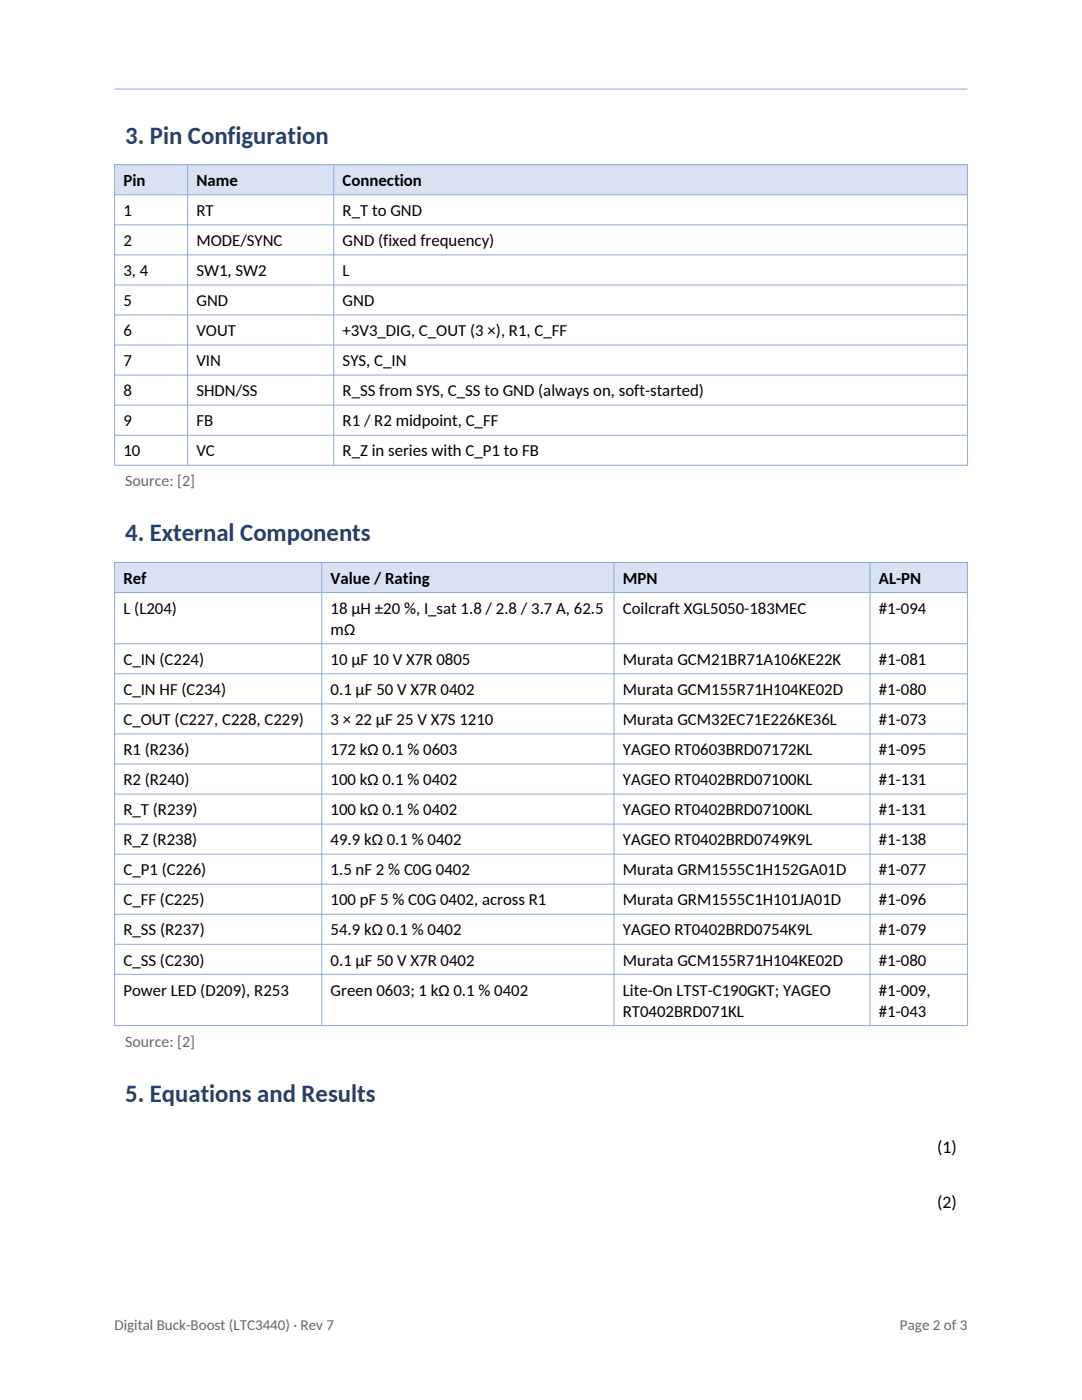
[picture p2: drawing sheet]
<svg xmlns="http://www.w3.org/2000/svg" width="216mm" height="279mm" viewBox="0 0 216 279" stroke-linecap="round" stroke-linejoin="round" font-family="sans-serif">
<defs><g id="words">
<g font-size="4.9" fill="#243f73">
<text x="25" y="28.6">3. Pin Configuration</text>
<text x="25" y="108">4. External Components</text>
<text x="25" y="219.9">5. Equations and Results</text>
</g>
<g font-size="3.5">
<text x="187" y="230.1">(1)</text>
<text x="187" y="241.1">(2)</text>
</g>
<g font-size="3.4">
<text x="24.6" y="37.1">Pin</text>
<text x="39.2" y="37.1">Name</text>
<text x="68.4" y="37.1">Connection</text>
<text x="24.6" y="43.1">1</text>
<text x="39.2" y="43.1">RT</text>
<text x="68.4" y="43.1">R_T to GND</text>
<text x="24.6" y="49.1">2</text>
<text x="39.2" y="49.1">MODE/SYNC</text>
<text x="68.4" y="49.1">GND (fixed frequency)</text>
<text x="24.6" y="55.1">3, 4</text>
<text x="39.2" y="55.1">SW1, SW2</text>
<text x="68.4" y="55.1">L</text>
<text x="24.6" y="61.1">5</text>
<text x="39.2" y="61.1">GND</text>
<text x="68.4" y="61.1">GND</text>
<text x="24.6" y="67.1">6</text>
<text x="39.2" y="67.1">VOUT</text>
<text x="68.4" y="67.1">+3V3_DIG, C_OUT (3 ×), R1, C_FF</text>
<text x="24.6" y="73.1">7</text>
<text x="39.2" y="73.1">VIN</text>
<text x="68.4" y="73.1">SYS, C_IN</text>
<text x="24.6" y="79.1">8</text>
<text x="39.2" y="79.1">SHDN/SS</text>
<text x="68.4" y="79.1">R_SS from SYS, C_SS to GND (always on, soft-started)</text>
<text x="24.6" y="85.1">9</text>
<text x="39.2" y="85.1">FB</text>
<text x="68.4" y="85.1">R1 / R2 midpoint, C_FF</text>
<text x="24.6" y="91.1">10</text>
<text x="39.2" y="91.1">VC</text>
<text x="68.4" y="91.1">R_Z in series with C_P1 to FB</text>
<text x="24.6" y="116.5">Ref</text>
<text x="66" y="116.5">Value / Rating</text>
<text x="124.3" y="116.5">MPN</text>
<text x="175.4" y="116.5">AL-PN</text>
<text x="24.6" y="122.5">L (L204)</text>
<text x="66" y="122.5">18 µH ±20 %, I_sat 1.8 / 2.8 / 3.7 A, 62.5</text>
<text x="124.3" y="122.5">Coilcraft XGL5050-183MEC</text>
<text x="175.4" y="122.5">#1-094</text>
<text x="66" y="126.7">mΩ</text>
<text x="24.6" y="132.7">C_IN (C224)</text>
<text x="66" y="132.7">10 µF 10 V X7R 0805</text>
<text x="124.3" y="132.7">Murata GCM21BR71A106KE22K</text>
<text x="175.4" y="132.7">#1-081</text>
<text x="24.6" y="138.7">C_IN HF (C234)</text>
<text x="66" y="138.7">0.1 µF 50 V X7R 0402</text>
<text x="124.3" y="138.7">Murata GCM155R71H104KE02D</text>
<text x="175.4" y="138.7">#1-080</text>
<text x="24.6" y="144.7">C_OUT (C227, C228, C229)</text>
<text x="66" y="144.7">3 × 22 µF 25 V X7S 1210</text>
<text x="124.3" y="144.7">Murata GCM32EC71E226KE36L</text>
<text x="175.4" y="144.7">#1-073</text>
<text x="24.6" y="150.7">R1 (R236)</text>
<text x="66" y="150.7">172 kΩ 0.1 % 0603</text>
<text x="124.3" y="150.7">YAGEO RT0603BRD07172KL</text>
<text x="175.4" y="150.7">#1-095</text>
<text x="24.6" y="156.7">R2 (R240)</text>
<text x="66" y="156.7">100 kΩ 0.1 % 0402</text>
<text x="124.3" y="156.7">YAGEO RT0402BRD07100KL</text>
<text x="175.4" y="156.7">#1-131</text>
<text x="24.6" y="162.7">R_T (R239)</text>
<text x="66" y="162.7">100 kΩ 0.1 % 0402</text>
<text x="124.3" y="162.7">YAGEO RT0402BRD07100KL</text>
<text x="175.4" y="162.7">#1-131</text>
<text x="24.6" y="168.7">R_Z (R238)</text>
<text x="66" y="168.7">49.9 kΩ 0.1 % 0402</text>
<text x="124.3" y="168.7">YAGEO RT0402BRD0749K9L</text>
<text x="175.4" y="168.7">#1-138</text>
<text x="24.6" y="174.7">C_P1 (C226)</text>
<text x="66" y="174.7">1.5 nF 2 % C0G 0402</text>
<text x="124.3" y="174.7">Murata GRM1555C1H152GA01D</text>
<text x="175.4" y="174.7">#1-077</text>
<text x="24.6" y="180.7">C_FF (C225)</text>
<text x="66" y="180.7">100 pF 5 % C0G 0402, across R1</text>
<text x="124.3" y="180.7">Murata GRM1555C1H101JA01D</text>
<text x="175.4" y="180.7">#1-096</text>
<text x="24.6" y="186.7">R_SS (R237)</text>
<text x="66" y="186.7">54.9 kΩ 0.1 % 0402</text>
<text x="124.3" y="186.7">YAGEO RT0402BRD0754K9L</text>
<text x="175.4" y="186.7">#1-079</text>
<text x="24.6" y="192.7">C_SS (C230)</text>
<text x="66" y="192.7">0.1 µF 50 V X7R 0402</text>
<text x="124.3" y="192.7">Murata GCM155R71H104KE02D</text>
<text x="175.4" y="192.7">#1-080</text>
<text x="24.6" y="198.7">Power LED (D209), R253</text>
<text x="66" y="198.7">Green 0603; 1 kΩ 0.1 % 0402</text>
<text x="124.3" y="198.7">Lite-On LTST-C190GKT; YAGEO</text>
<text x="124.3" y="202.9">RT0402BRD071KL</text>
<text x="175.4" y="198.7">#1-009,</text>
<text x="175.4" y="202.9">#1-043</text>
</g>
<g font-size="3.2" fill="#666">
<text x="25" y="97.1">Source: [2]</text>
<text x="25" y="208.9">Source: [2]</text>
</g>
<g font-size="3" fill="#666">
<text x="22.9" y="265.4">Digital Buck-Boost (LTC3440) · Rev 7</text>
<text x="179.6" y="265.4">Page 2 of 3</text>
</g>
</g></defs>
<path d="M22.9 17.8h170.1" fill="none" stroke="#8ea9db" stroke-width=".2"/>
<path d="M22.9 32.9h170.1v6h-170.1z" fill-rule="evenodd" fill="#d9e2f3"/>
<path d="M22.9 32.9h170.1v60h-170.1zM22.9 38.9h170.1M37.4 32.9v60M66.6 32.9v60M22.9 44.9h170.1M22.9 50.9h170.1M22.9 56.9h170.1M22.9 62.9h170.1M22.9 68.9h170.1M22.9 74.9h170.1M22.9 80.9h170.1M22.9 86.9h170.1" fill="none" stroke="#8ea9db" stroke-width=".2"/>
<path d="M22.9 112.3h170.1v6h-170.1z" fill-rule="evenodd" fill="#d9e2f3"/>
<g fill="none" stroke="#8ea9db" stroke-width=".2">
<path d="M22.9 112.3h170.1v92.4h-170.1zM22.9 118.3h170.1M64.2 112.3v92.4M122.5 112.3v92.4M173.6 112.3v92.4M22.9 128.5h170.1M22.9 134.5h170.1M22.9 140.5h170.1M22.9 146.5h170.1M22.9 152.5h170.1M22.9 158.5h170.1M22.9 164.5h170.1"/>
<path d="M22.9 170.5h170.1M22.9 176.5h170.1M22.9 182.5h170.1M22.9 188.5h170.1M22.9 194.5h170.1"/>
</g>
<use href="#words"/>
</svg>
